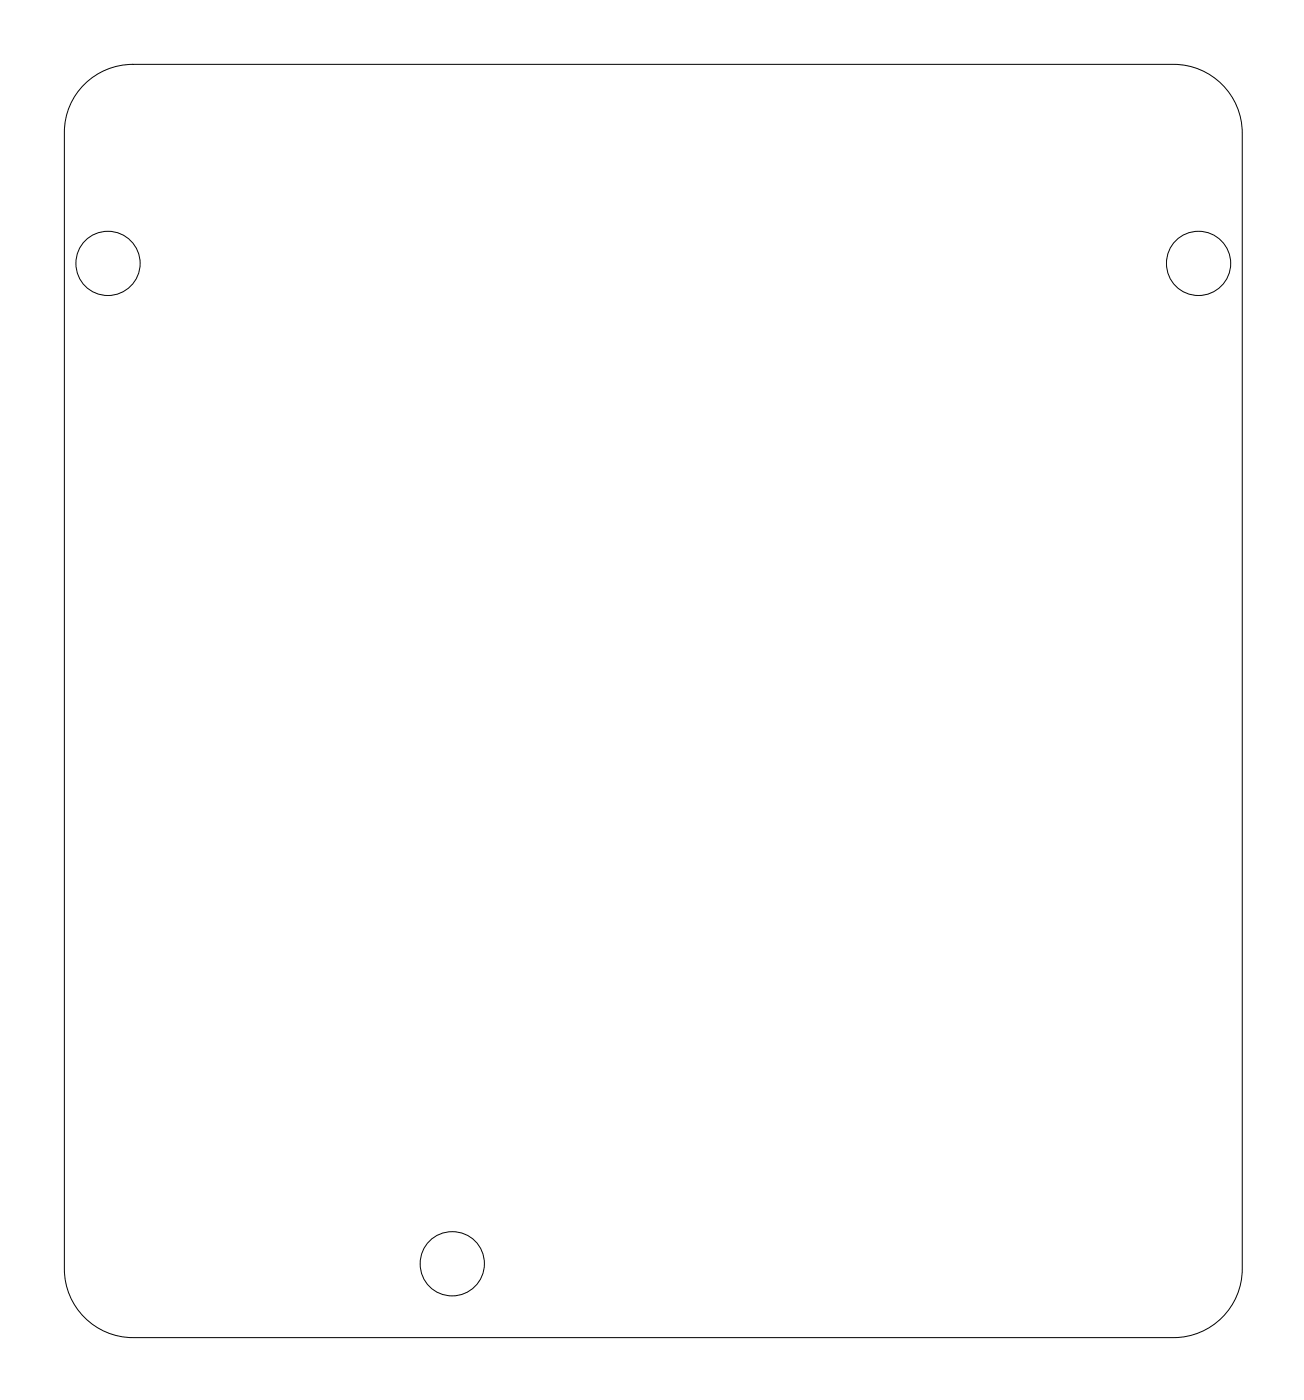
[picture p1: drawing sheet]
<svg xmlns="http://www.w3.org/2000/svg" width="72mm" height="77mm" viewBox="0 0 72 77" stroke-linecap="round" stroke-linejoin="round" font-family="sans-serif">
<g fill="none" stroke="#000" stroke-width=".05">
<path d="M4.6 4.6a3.8 3.8 0 0 1 2.7-1.1h57.1a3.8 3.8 0 0 1 3.8 3.8v62.4a3.8 3.8 0 0 1-3.8 3.8h-57.1a3.8 3.8 0 0 1-3.8-3.8v-62.4a3.7 3.7 0 0 1 1.1-2.7z"/>
<circle cx="5.9" cy="14.5" r="1.76"/>
<circle cx="65.8" cy="14.5" r="1.76"/>
<circle cx="24.8" cy="69.4" r="1.77"/>
</g>
<circle cx="35.1" cy="29.2" r=".73" fill="#fff"/>
<circle cx="35.1" cy="29.2" r=".73" fill="none" stroke="#fff" stroke-width=".76" stroke-linecap="butt"/>
<circle cx="63" cy="24.1" r=".73" fill="#fff"/>
<circle cx="63" cy="24.1" r=".73" fill="none" stroke="#fff" stroke-width=".76" stroke-linecap="butt"/>
<circle cx="63" cy="26.6" r=".73" fill="#fff"/>
<circle cx="63" cy="26.6" r=".73" fill="none" stroke="#fff" stroke-width=".76" stroke-linecap="butt"/>
<circle cx="63" cy="29.2" r=".73" fill="#fff"/>
<circle cx="63" cy="29.2" r=".73" fill="none" stroke="#fff" stroke-width=".76" stroke-linecap="butt"/>
<circle cx="63" cy="31.7" r=".73" fill="#fff"/>
<circle cx="63" cy="31.7" r=".73" fill="none" stroke="#fff" stroke-width=".76" stroke-linecap="butt"/>
<circle cx="63" cy="34.2" r=".73" fill="#fff"/>
<circle cx="63" cy="34.2" r=".73" fill="none" stroke="#fff" stroke-width=".76" stroke-linecap="butt"/>
<circle cx="35.1" cy="26.6" r=".73" fill="#fff"/>
<circle cx="35.1" cy="26.6" r=".73" fill="none" stroke="#fff" stroke-width=".76" stroke-linecap="butt"/>
<circle cx="35.1" cy="24.1" r=".73" fill="#fff"/>
<circle cx="35.1" cy="24.1" r=".73" fill="none" stroke="#fff" stroke-width=".76" stroke-linecap="butt"/>
<circle cx="35.1" cy="31.7" r=".73" fill="#fff"/>
<circle cx="35.1" cy="31.7" r=".73" fill="none" stroke="#fff" stroke-width=".76" stroke-linecap="butt"/>
<circle cx="63" cy="36.8" r=".73" fill="#fff"/>
<circle cx="63" cy="36.8" r=".73" fill="none" stroke="#fff" stroke-width=".76" stroke-linecap="butt"/>
<circle cx="63" cy="39.3" r=".73" fill="#fff"/>
<circle cx="63" cy="39.3" r=".73" fill="none" stroke="#fff" stroke-width=".76" stroke-linecap="butt"/>
<circle cx="63" cy="41.8" r=".73" fill="#fff"/>
<circle cx="63" cy="41.8" r=".73" fill="none" stroke="#fff" stroke-width=".76" stroke-linecap="butt"/>
<circle cx="63" cy="44.4" r=".73" fill="#fff"/>
<circle cx="63" cy="44.4" r=".73" fill="none" stroke="#fff" stroke-width=".76" stroke-linecap="butt"/>
<circle cx="63" cy="46.9" r=".73" fill="#fff"/>
<circle cx="63" cy="46.9" r=".73" fill="none" stroke="#fff" stroke-width=".76" stroke-linecap="butt"/>
<circle cx="63" cy="49.5" r=".73" fill="#fff"/>
<circle cx="63" cy="49.5" r=".73" fill="none" stroke="#fff" stroke-width=".76" stroke-linecap="butt"/>
<circle cx="63" cy="52" r=".73" fill="#fff"/>
<circle cx="63" cy="52" r=".73" fill="none" stroke="#fff" stroke-width=".76" stroke-linecap="butt"/>
<circle cx="63" cy="54.5" r=".73" fill="#fff"/>
<circle cx="63" cy="54.5" r=".73" fill="none" stroke="#fff" stroke-width=".76" stroke-linecap="butt"/>
<circle cx="63" cy="57.1" r=".73" fill="#fff"/>
<circle cx="63" cy="57.1" r=".73" fill="none" stroke="#fff" stroke-width=".76" stroke-linecap="butt"/>
<circle cx="63" cy="59.6" r=".73" fill="#fff"/>
<circle cx="63" cy="59.6" r=".73" fill="none" stroke="#fff" stroke-width=".76" stroke-linecap="butt"/>
<circle cx="35.1" cy="41.8" r=".73" fill="#fff"/>
<circle cx="35.1" cy="41.8" r=".73" fill="none" stroke="#fff" stroke-width=".76" stroke-linecap="butt"/>
<circle cx="35.1" cy="44.4" r=".73" fill="#fff"/>
<circle cx="35.1" cy="44.4" r=".73" fill="none" stroke="#fff" stroke-width=".76" stroke-linecap="butt"/>
<circle cx="35.1" cy="46.9" r=".73" fill="#fff"/>
<circle cx="35.1" cy="46.9" r=".73" fill="none" stroke="#fff" stroke-width=".76" stroke-linecap="butt"/>
<circle cx="35.1" cy="49.5" r=".73" fill="#fff"/>
<circle cx="35.1" cy="49.5" r=".73" fill="none" stroke="#fff" stroke-width=".76" stroke-linecap="butt"/>
<circle cx="35.1" cy="52" r=".73" fill="#fff"/>
<circle cx="35.1" cy="52" r=".73" fill="none" stroke="#fff" stroke-width=".76" stroke-linecap="butt"/>
<circle cx="35.1" cy="54.5" r=".73" fill="#fff"/>
<circle cx="35.1" cy="54.5" r=".73" fill="none" stroke="#fff" stroke-width=".76" stroke-linecap="butt"/>
<circle cx="35.1" cy="57.1" r=".73" fill="#fff"/>
<circle cx="35.1" cy="57.1" r=".73" fill="none" stroke="#fff" stroke-width=".76" stroke-linecap="butt"/>
<circle cx="35.1" cy="59.6" r=".73" fill="#fff"/>
<circle cx="35.1" cy="59.6" r=".73" fill="none" stroke="#fff" stroke-width=".76" stroke-linecap="butt"/>
<circle cx="35.1" cy="34.2" r=".73" fill="#fff"/>
<circle cx="35.1" cy="34.2" r=".73" fill="none" stroke="#fff" stroke-width=".76" stroke-linecap="butt"/>
<circle cx="35.1" cy="36.8" r=".73" fill="#fff"/>
<circle cx="35.1" cy="36.8" r=".73" fill="none" stroke="#fff" stroke-width=".76" stroke-linecap="butt"/>
<circle cx="35.1" cy="39.3" r=".73" fill="#fff"/>
<circle cx="35.1" cy="39.3" r=".73" fill="none" stroke="#fff" stroke-width=".76" stroke-linecap="butt"/>
<circle cx="31.3" cy="49.5" r=".7" fill="#fff"/>
<circle cx="31.3" cy="49.5" r=".7" fill="none" stroke="#fff" stroke-width=".76" stroke-linecap="butt"/>
<circle cx="31.3" cy="59.6" r=".7" fill="#fff"/>
<circle cx="31.3" cy="59.6" r=".7" fill="none" stroke="#fff" stroke-width=".76" stroke-linecap="butt"/>
<circle cx="16" cy="31.7" r=".74" fill="#fff"/>
<circle cx="16" cy="31.7" r=".74" fill="none" stroke="#fff" stroke-width=".76" stroke-linecap="butt"/>
<circle cx="13.5" cy="31.7" r=".8" fill="#fff"/>
<circle cx="13.5" cy="31.7" r=".8" fill="none" stroke="#fff" stroke-width=".8" stroke-linecap="butt"/>
<circle cx="10.9" cy="31.7" r=".74" fill="#fff"/>
<circle cx="10.9" cy="31.7" r=".74" fill="none" stroke="#fff" stroke-width=".76" stroke-linecap="butt"/>
<circle cx="8.4" cy="31.7" r=".74" fill="#fff"/>
<circle cx="8.4" cy="31.7" r=".74" fill="none" stroke="#fff" stroke-width=".76" stroke-linecap="butt"/>
<path d="M12.6 30.8h1.7v1.7h-1.7z" fill="#fff"/>
<path d="M12.6 30.8h1.7v1.7h-1.7z" fill="none" stroke="#fff" stroke-width=".68" stroke-linecap="butt"/>
<circle cx="16" cy="24" r=".74" fill="#fff"/>
<circle cx="16" cy="24" r=".74" fill="none" stroke="#fff" stroke-width=".76" stroke-linecap="butt"/>
<circle cx="13.5" cy="24" r=".8" fill="#fff"/>
<circle cx="13.5" cy="24" r=".8" fill="none" stroke="#fff" stroke-width=".8" stroke-linecap="butt"/>
<circle cx="10.9" cy="24" r=".74" fill="#fff"/>
<circle cx="10.9" cy="24" r=".74" fill="none" stroke="#fff" stroke-width=".76" stroke-linecap="butt"/>
<circle cx="8.4" cy="24" r=".74" fill="#fff"/>
<circle cx="8.4" cy="24" r=".74" fill="none" stroke="#fff" stroke-width=".76" stroke-linecap="butt"/>
<path d="M12.6 23.2h1.7v1.7h-1.7z" fill="#fff"/>
<path d="M12.6 23.2h1.7v1.7h-1.7z" fill="none" stroke="#fff" stroke-width=".68" stroke-linecap="butt"/>
<circle cx="8.4" cy="44.4" r=".74" fill="#fff"/>
<circle cx="8.4" cy="44.4" r=".74" fill="none" stroke="#fff" stroke-width=".76" stroke-linecap="butt"/>
<circle cx="10.9" cy="44.3" r=".8" fill="#fff"/>
<circle cx="10.9" cy="44.3" r=".8" fill="none" stroke="#fff" stroke-width=".8" stroke-linecap="butt"/>
<circle cx="13.5" cy="44.4" r=".74" fill="#fff"/>
<circle cx="13.5" cy="44.4" r=".74" fill="none" stroke="#fff" stroke-width=".76" stroke-linecap="butt"/>
<circle cx="16" cy="44.4" r=".74" fill="#fff"/>
<circle cx="16" cy="44.4" r=".74" fill="none" stroke="#fff" stroke-width=".76" stroke-linecap="butt"/>
<path d="M10.1 43.5h1.7v1.7h-1.7z" fill="#fff"/>
<path d="M10.1 43.5h1.7v1.7h-1.7z" fill="none" stroke="#fff" stroke-width=".68" stroke-linecap="butt"/>
<circle cx="22.4" cy="31.7" r=".74" fill="#fff"/>
<circle cx="22.4" cy="31.7" r=".74" fill="none" stroke="#fff" stroke-width=".76" stroke-linecap="butt"/>
<circle cx="24.9" cy="31.7" r=".8" fill="#fff"/>
<circle cx="24.9" cy="31.7" r=".8" fill="none" stroke="#fff" stroke-width=".8" stroke-linecap="butt"/>
<circle cx="27.5" cy="31.7" r=".74" fill="#fff"/>
<circle cx="27.5" cy="31.7" r=".74" fill="none" stroke="#fff" stroke-width=".76" stroke-linecap="butt"/>
<circle cx="30" cy="31.7" r=".74" fill="#fff"/>
<circle cx="30" cy="31.7" r=".74" fill="none" stroke="#fff" stroke-width=".76" stroke-linecap="butt"/>
<path d="M24.1 30.8h1.7v1.7h-1.7z" fill="#fff"/>
<path d="M24.1 30.8h1.7v1.7h-1.7z" fill="none" stroke="#fff" stroke-width=".68" stroke-linecap="butt"/>
<circle cx="22.3" cy="35.5" r=".74" fill="#fff"/>
<circle cx="22.3" cy="35.5" r=".74" fill="none" stroke="#fff" stroke-width=".76" stroke-linecap="butt"/>
<circle cx="24.9" cy="35.5" r=".8" fill="#fff"/>
<circle cx="24.9" cy="35.5" r=".8" fill="none" stroke="#fff" stroke-width=".8" stroke-linecap="butt"/>
<circle cx="27.4" cy="35.5" r=".74" fill="#fff"/>
<circle cx="27.4" cy="35.5" r=".74" fill="none" stroke="#fff" stroke-width=".76" stroke-linecap="butt"/>
<circle cx="30" cy="35.5" r=".74" fill="#fff"/>
<circle cx="30" cy="35.5" r=".74" fill="none" stroke="#fff" stroke-width=".76" stroke-linecap="butt"/>
<path d="M24 34.7h1.8v1.7h-1.8z" fill="#fff"/>
<path d="M24 34.7h1.8v1.7h-1.8z" fill="none" stroke="#fff" stroke-width=".68" stroke-linecap="butt"/>
<circle cx="22.4" cy="24.1" r=".74" fill="#fff"/>
<circle cx="22.4" cy="24.1" r=".74" fill="none" stroke="#fff" stroke-width=".76" stroke-linecap="butt"/>
<circle cx="24.9" cy="24" r=".8" fill="#fff"/>
<circle cx="24.9" cy="24" r=".8" fill="none" stroke="#fff" stroke-width=".8" stroke-linecap="butt"/>
<circle cx="27.5" cy="24.1" r=".74" fill="#fff"/>
<circle cx="27.5" cy="24.1" r=".74" fill="none" stroke="#fff" stroke-width=".76" stroke-linecap="butt"/>
<circle cx="30" cy="24.1" r=".74" fill="#fff"/>
<circle cx="30" cy="24.1" r=".74" fill="none" stroke="#fff" stroke-width=".76" stroke-linecap="butt"/>
<path d="M24.1 23.2h1.7v1.7h-1.7z" fill="#fff"/>
<path d="M24.1 23.2h1.7v1.7h-1.7z" fill="none" stroke="#fff" stroke-width=".68" stroke-linecap="butt"/>
<circle cx="8.4" cy="49.4" r=".74" fill="#fff"/>
<circle cx="8.4" cy="49.4" r=".74" fill="none" stroke="#fff" stroke-width=".76" stroke-linecap="butt"/>
<circle cx="10.9" cy="49.4" r=".8" fill="#fff"/>
<circle cx="10.9" cy="49.4" r=".8" fill="none" stroke="#fff" stroke-width=".8" stroke-linecap="butt"/>
<circle cx="13.5" cy="49.4" r=".74" fill="#fff"/>
<circle cx="13.5" cy="49.4" r=".74" fill="none" stroke="#fff" stroke-width=".76" stroke-linecap="butt"/>
<circle cx="16" cy="49.4" r=".74" fill="#fff"/>
<circle cx="16" cy="49.4" r=".74" fill="none" stroke="#fff" stroke-width=".76" stroke-linecap="butt"/>
<path d="M10.1 48.6h1.7v1.7h-1.7z" fill="#fff"/>
<path d="M10.1 48.6h1.7v1.7h-1.7z" fill="none" stroke="#fff" stroke-width=".68" stroke-linecap="butt"/>
<circle cx="27.5" cy="44.4" r=".74" fill="#fff"/>
<circle cx="27.5" cy="44.4" r=".74" fill="none" stroke="#fff" stroke-width=".76" stroke-linecap="butt"/>
<circle cx="27.5" cy="46.9" r=".8" fill="#fff"/>
<circle cx="27.5" cy="46.9" r=".8" fill="none" stroke="#fff" stroke-width=".8" stroke-linecap="butt"/>
<circle cx="27.5" cy="49.5" r=".74" fill="#fff"/>
<circle cx="27.5" cy="49.5" r=".74" fill="none" stroke="#fff" stroke-width=".76" stroke-linecap="butt"/>
<circle cx="27.5" cy="52" r=".74" fill="#fff"/>
<circle cx="27.5" cy="52" r=".74" fill="none" stroke="#fff" stroke-width=".76" stroke-linecap="butt"/>
<path d="M26.6 43.5h1.7v1.7h-1.7z" fill="#fff"/>
<path d="M26.6 43.5h1.7v1.7h-1.7z" fill="none" stroke="#fff" stroke-width=".68" stroke-linecap="butt"/>
<circle cx="8.4" cy="58.3" r=".74" fill="#fff"/>
<circle cx="8.4" cy="58.3" r=".74" fill="none" stroke="#fff" stroke-width=".76" stroke-linecap="butt"/>
<circle cx="10.9" cy="58.3" r=".74" fill="#fff"/>
<circle cx="10.9" cy="58.3" r=".74" fill="none" stroke="#fff" stroke-width=".76" stroke-linecap="butt"/>
<circle cx="13.5" cy="58.3" r=".74" fill="#fff"/>
<circle cx="13.5" cy="58.3" r=".74" fill="none" stroke="#fff" stroke-width=".76" stroke-linecap="butt"/>
<circle cx="16" cy="58.3" r=".74" fill="#fff"/>
<circle cx="16" cy="58.3" r=".74" fill="none" stroke="#fff" stroke-width=".76" stroke-linecap="butt"/>
<circle cx="18.6" cy="58.3" r=".74" fill="#fff"/>
<circle cx="18.6" cy="58.3" r=".74" fill="none" stroke="#fff" stroke-width=".76" stroke-linecap="butt"/>
<path d="M12.7 57.5h1.6v1.6h-1.6z" fill="#fff"/>
<path d="M12.7 57.5h1.6v1.6h-1.6z" fill="none" stroke="#fff" stroke-width=".61" stroke-linecap="butt"/>
<circle cx="37.6" cy="62.1" r=".35" fill="#fff"/>
<circle cx="37.6" cy="62.1" r=".35" fill="none" stroke="#fff" stroke-width=".55"/>
</svg>
